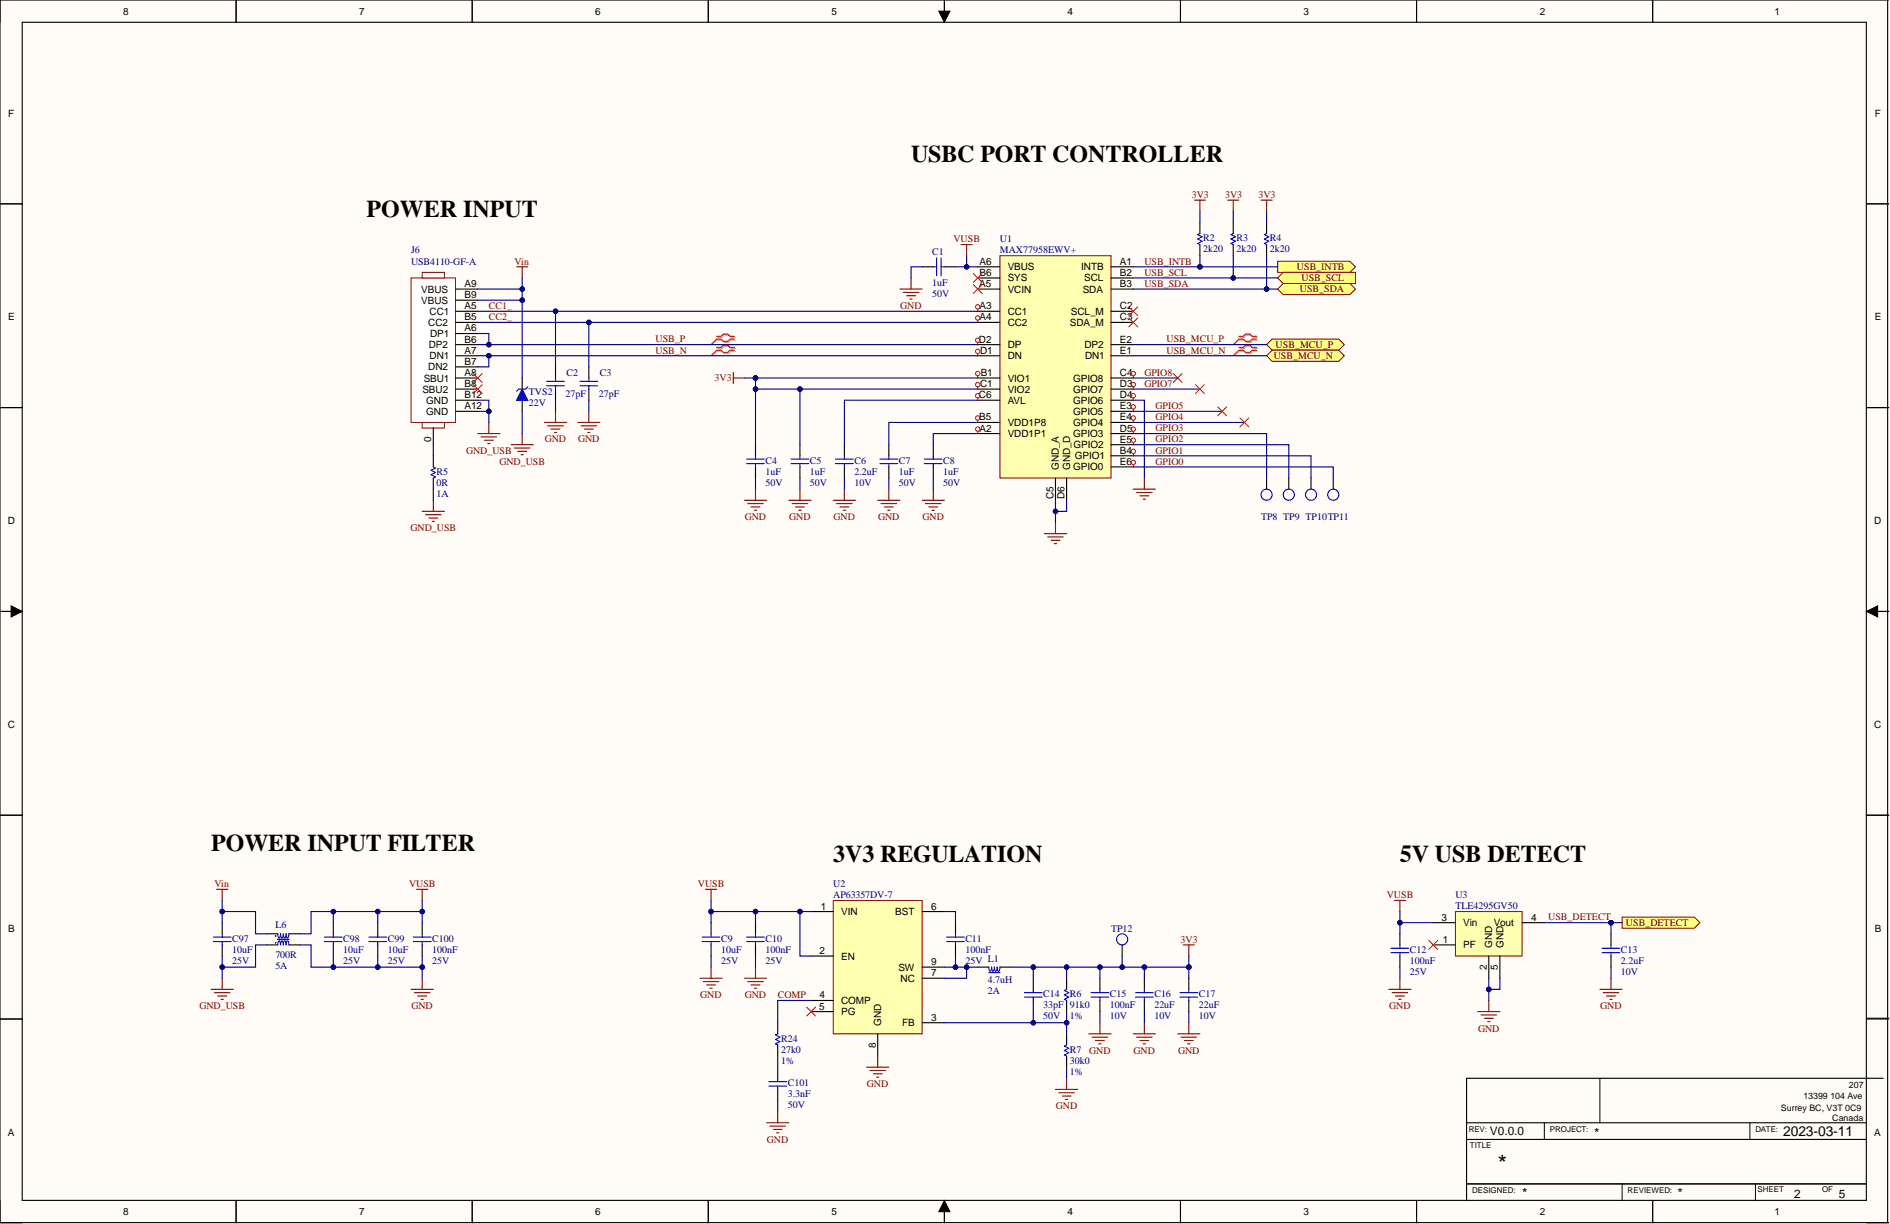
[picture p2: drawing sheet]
<svg xmlns="http://www.w3.org/2000/svg" width="431mm" height="279mm" viewBox="0 0 431 279" stroke-linecap="round" stroke-linejoin="round" font-family="sans-serif">
<defs><g id="words">
<g font-size="5.5">
<text x="208" y="36.9">USBC PORT CONTROLLER</text>
<text x="83.7" y="49.6">POWER INPUT</text>
<text x="48.2" y="194.2">POWER INPUT FILTER</text>
<text x="190.2" y="196.7">3V3 REGULATION</text>
<text x="319.6" y="196.7">5V USB DETECT</text>
<text x="341.9" y="267.6">*</text>
</g>
<g font-size="3.2">
<text x="364" y="259.7">*</text>
<text x="407.1" y="259.4">2023-03-11</text>
<text x="347.5" y="273.4">*</text>
<text x="383" y="273.4">*</text>
</g>
<g font-size="2.7">
<text x="340.1" y="259">V0.0.0</text>
<text x="409.6" y="273.5">2</text>
<text x="419.7" y="273.5">5</text>
</g>
<g font-size="2.3">
<text x="28.1" y="3.4">8</text>
<text x="82" y="3.4">7</text>
<text x="135.9" y="3.4">6</text>
<text x="189.8" y="3.4">5</text>
<text x="243.7" y="3.4">4</text>
<text x="297.6" y="3.4">3</text>
<text x="351.5" y="3.4">2</text>
<text x="405.1" y="3.4">1</text>
<text x="1.9" y="26.6">F</text>
<text x="428" y="26.6">F</text>
<text x="106" y="65.5">A9</text>
<text x="223.5" y="65.5">A5</text>
<text x="223.6" y="60.4">A6</text>
<text x="223.6" y="63">B6</text>
<text x="230" y="61.7">VBUS</text>
<text x="230" y="64.2">SYS</text>
<text x="246.8" y="61.7">INTB</text>
<text x="247.5" y="64.2">SCL</text>
<text x="255.7" y="65.5">B3</text>
<text x="255.7" y="63">B2</text>
<text x="255.7" y="60.4">A1</text>
<text x="96.2" y="66.8">VBUS</text>
<text x="96.2" y="69.3">VBUS</text>
<text x="98.1" y="71.9">CC1</text>
<text x="106" y="70.6">A5</text>
<text x="106" y="68.1">B9</text>
<text x="223.6" y="70.6">A3</text>
<text x="230" y="71.9">CC1</text>
<text x="230" y="66.8">VCIN</text>
<text x="244.5" y="71.9">SCL_M</text>
<text x="247.2" y="66.8">SDA</text>
<text x="255.7" y="70.6">C2</text>
<text x="1.9" y="73.1">E</text>
<text x="97.8" y="74.4">CC2</text>
<text x="98.2" y="76.9">DP1</text>
<text x="106" y="73.1">B5</text>
<text x="106" y="75.7">A6</text>
<text x="223.6" y="73.1">A4</text>
<text x="230" y="74.4">CC2</text>
<text x="244.2" y="74.4">SDA_M</text>
<text x="255.7" y="73.1">C3</text>
<text x="428" y="73.1">E</text>
<text x="97.9" y="79.5">DP2</text>
<text x="98.1" y="82">DN1</text>
<text x="106" y="83.3">B7</text>
<text x="106" y="80.7">A7</text>
<text x="106" y="78.2">B6</text>
<text x="223.4" y="78.2">D2</text>
<text x="223.7" y="80.7">D1</text>
<text x="230" y="82">DN</text>
<text x="230" y="79.5">DP</text>
<text x="247.5" y="79.5">DP2</text>
<text x="247.7" y="82">DN1</text>
<text x="255.7" y="80.7">E1</text>
<text x="255.7" y="78.2">E2</text>
<text x="96.4" y="89.6">SBU2</text>
<text x="96.7" y="87.1">SBU1</text>
<text x="97.8" y="84.5">DN2</text>
<text x="106" y="85.8">A8</text>
<text x="106" y="88.4">B8</text>
<text x="223.7" y="88.4">C1</text>
<text x="223.9" y="85.8">B1</text>
<text x="230" y="87.1">VIO1</text>
<text x="230" y="89.6">VIO2</text>
<text x="245" y="89.6">GPIO7</text>
<text x="245" y="87.1">GPIO8</text>
<text x="255.7" y="88.4">D3</text>
<text x="255.7" y="85.8">C4</text>
<text x="97.3" y="94.7">GND</text>
<text x="97.3" y="92.2">GND</text>
<text x="106" y="93.4">A12</text>
<text x="106" y="90.9">B12</text>
<text x="223.4" y="90.9">C6</text>
<text x="223.5" y="96">B5</text>
<text x="230" y="92.2">AVL</text>
<text x="245" y="94.7">GPIO5</text>
<text x="245" y="92.2">GPIO6</text>
<text x="255.7" y="96">E4</text>
<text x="255.7" y="93.4">E3</text>
<text x="255.7" y="90.9">D4</text>
<text x="98.4" y="100.9" transform="rotate(-90 98.4 100.9)">0</text>
<text x="223.6" y="98.5">A2</text>
<text x="230" y="97.2">VDD1P8</text>
<text x="230" y="99.8">VDD1P1</text>
<text x="245" y="99.8">GPIO3</text>
<text x="245" y="97.2">GPIO4</text>
<text x="255.7" y="101">E5</text>
<text x="255.7" y="98.5">D5</text>
<text x="241.7" y="107.3" transform="rotate(-90 241.7 107.3)">GND_A</text>
<text x="244.3" y="107.3" transform="rotate(-90 244.3 107.3)">GND_D</text>
<text x="245" y="107.4">GPIO0</text>
<text x="245" y="102.3">GPIO2</text>
<text x="245.3" y="104.8">GPIO1</text>
<text x="255.7" y="106.1">E6</text>
<text x="255.7" y="103.6">B4</text>
<text x="240.5" y="114" transform="rotate(-90 240.5 114)">C5</text>
<text x="243" y="113.9" transform="rotate(-90 243 113.9)">D6</text>
<text x="1.8" y="119.7">D</text>
<text x="427.9" y="119.7">D</text>
<text x="1.8" y="166.2">C</text>
<text x="427.9" y="166.2">C</text>
<text x="187.3" y="207.6">1</text>
<text x="192" y="208.9">VIN</text>
<text x="204.4" y="208.9">BST</text>
<text x="212.5" y="207.6">6</text>
<text x="1.9" y="212.7">B</text>
<text x="329.1" y="210.2">3</text>
<text x="329.4" y="215.2">1</text>
<text x="334" y="211.4">Vin</text>
<text x="341" y="211.4">Vout</text>
<text x="349.5" y="210.2">4</text>
<text x="428" y="212.7">B</text>
<text x="187" y="217.8">2</text>
<text x="192" y="219">EN</text>
<text x="205.1" y="221.6">SW</text>
<text x="212.5" y="220.3">9</text>
<text x="334" y="216.5">PF</text>
<text x="339.4" y="221.4" transform="rotate(-90 339.4 221.4)">2</text>
<text x="340.7" y="216.5" transform="rotate(-90 340.7 216.5)">GND</text>
<text x="341.9" y="221.4" transform="rotate(-90 341.9 221.4)">5</text>
<text x="343.2" y="216.5" transform="rotate(-90 343.2 216.5)">GND</text>
<text x="187" y="227.9">4</text>
<text x="205.6" y="224.1">NC</text>
<text x="212.5" y="222.8">7</text>
<text x="187" y="230.5">5</text>
<text x="192" y="229.2">COMP</text>
<text x="192" y="231.7">PG</text>
<text x="212.5" y="233">3</text>
<text x="199.9" y="239.2" transform="rotate(-90 199.9 239.2)">8</text>
<text x="201.2" y="234.2" transform="rotate(-90 201.2 234.2)">GND</text>
<text x="205.9" y="234.3">FB</text>
<text x="1.8" y="259.2">A</text>
<text x="427.9" y="259.2">A</text>
<text x="28.1" y="277.4">8</text>
<text x="82" y="277.4">7</text>
<text x="135.9" y="277.4">6</text>
<text x="189.8" y="277.4">5</text>
<text x="243.7" y="277.4">4</text>
<text x="297.6" y="277.4">3</text>
<text x="351.5" y="277.4">2</text>
<text x="405.1" y="277.4">1</text>
</g>
<g font-size="2.3" fill="#800000">
<text x="272.1" y="45.2">3V3</text>
<text x="279.7" y="45.2">3V3</text>
<text x="287.3" y="45.2">3V3</text>
<text x="217.7" y="55.3">VUSB</text>
<text x="117.5" y="60.4">Vin</text>
<text x="261.2" y="60.4">USB_INTB</text>
<text x="261.2" y="62.9">USB_SCL</text>
<text x="261.2" y="65.5">USB_SDA</text>
<text x="296.1" y="61.7">USB_INTB</text>
<text x="297.1" y="64.2">USB_SCL</text>
<text x="111.6" y="70.6">CC1_</text>
<text x="205.5" y="70.6">GND</text>
<text x="296.7" y="66.7">USB_SDA</text>
<text x="111.6" y="73.1">CC2_</text>
<text x="149.6" y="78.2">USB_P</text>
<text x="149.6" y="80.7">USB_N</text>
<text x="266.3" y="78.2">USB_MCU_P</text>
<text x="266.3" y="80.7">USB_MCU_N</text>
<text x="290.8" y="82">USB_MCU_N</text>
<text x="291.2" y="79.4">USB_MCU_P</text>
<text x="163.1" y="87">3V3</text>
<text x="261.2" y="88.3">GPIO7</text>
<text x="261.2" y="85.8">GPIO8</text>
<text x="263.8" y="95.9">GPIO4</text>
<text x="263.8" y="93.4">GPIO5</text>
<text x="124.4" y="101">GND</text>
<text x="132" y="101">GND</text>
<text x="263.8" y="98.5">GPIO3</text>
<text x="263.8" y="101">GPIO2</text>
<text x="106.4" y="103.5">GND_USB</text>
<text x="114" y="106.1">GND_USB</text>
<text x="263.8" y="103.5">GPIO1</text>
<text x="263.8" y="106.1">GPIO0</text>
<text x="170" y="118.8">GND</text>
<text x="180.2" y="118.8">GND</text>
<text x="190.3" y="118.8">GND</text>
<text x="200.4" y="118.8">GND</text>
<text x="210.6" y="118.8">GND</text>
<text x="93.7" y="121.3">GND_USB</text>
<text x="49" y="202.5">Vin</text>
<text x="93.4" y="202.5">VUSB</text>
<text x="159.3" y="202.5">VUSB</text>
<text x="316.6" y="205">VUSB</text>
<text x="269.5" y="215.2">3V3</text>
<text x="353.4" y="210.1">USB_DETECT</text>
<text x="371.2" y="211.4">USB_DETECT</text>
<text x="159.9" y="227.9">GND</text>
<text x="170" y="227.9">GND</text>
<text x="177.5" y="227.9">COMP</text>
<text x="45.5" y="230.4">GND_USB</text>
<text x="93.9" y="230.4">GND</text>
<text x="317.1" y="230.4">GND</text>
<text x="365.3" y="230.4">GND</text>
<text x="337.4" y="235.5">GND</text>
<text x="248.6" y="240.6">GND</text>
<text x="258.8" y="240.6">GND</text>
<text x="268.9" y="240.6">GND</text>
<text x="197.9" y="248.2">GND</text>
<text x="241" y="253.2">GND</text>
<text x="175.1" y="260.9">GND</text>
</g>
<g font-size="2.3" fill="#000080">
<text x="93.8" y="57.9">J6</text>
<text x="212.8" y="58.1">C1</text>
<text x="228.3" y="55.3">U1</text>
<text x="228.3" y="57.9">MAX77958EWV+</text>
<text x="274.7" y="55.1">R2</text>
<text x="274.7" y="57.6">2k20</text>
<text x="282.3" y="55.1">R3</text>
<text x="282.3" y="57.6">2k20</text>
<text x="289.9" y="55.1">R4</text>
<text x="289.9" y="57.6">2k20</text>
<text x="93.8" y="60.4">USB4110-GF-A</text>
<text x="212.8" y="65.2">1uF</text>
<text x="212.8" y="67.8">50V</text>
<text x="129.3" y="85.8">C2</text>
<text x="137" y="85.8">C3</text>
<text x="120.7" y="90.1">TVS2</text>
<text x="120.7" y="92.6">22V</text>
<text x="129.1" y="90.6">27pF</text>
<text x="136.7" y="90.6">27pF</text>
<text x="174.7" y="105.8">C4</text>
<text x="184.9" y="105.8">C5</text>
<text x="195" y="105.8">C6</text>
<text x="205.2" y="105.8">C7</text>
<text x="215.3" y="105.8">C8</text>
<text x="99.7" y="113.4">1A</text>
<text x="99.7" y="108.4">R5</text>
<text x="99.7" y="110.9">0R</text>
<text x="174.7" y="110.9">50V</text>
<text x="174.7" y="108.4">1uF</text>
<text x="184.9" y="110.9">50V</text>
<text x="184.9" y="108.4">1uF</text>
<text x="195" y="110.9">10V</text>
<text x="195" y="108.4">2.2uF</text>
<text x="205.2" y="110.9">50V</text>
<text x="205.2" y="108.4">1uF</text>
<text x="215.3" y="110.9">50V</text>
<text x="215.3" y="108.4">1uF</text>
<text x="287.9" y="118.8">TP8 TP9 TP10TP11</text>
<text x="190.2" y="202.5">U2</text>
<text x="190.2" y="205">AP63357DV-7</text>
<text x="332.2" y="205">U3</text>
<text x="332.2" y="207.6">TLE4295GV50</text>
<text x="53" y="214.9">C97</text>
<text x="62.9" y="211.9">L6</text>
<text x="78.4" y="214.9">C98</text>
<text x="88.5" y="214.9">C99</text>
<text x="98.7" y="214.9">C100</text>
<text x="164.6" y="214.9">C9</text>
<text x="174.7" y="214.9">C10</text>
<text x="220.4" y="214.9">C11</text>
<text x="253.6" y="212.6">TP12</text>
<text x="53" y="220">25V</text>
<text x="53" y="217.5">10uF</text>
<text x="62.9" y="221.2">5A</text>
<text x="62.9" y="218.7">700R</text>
<text x="78.4" y="220">25V</text>
<text x="78.4" y="217.5">10uF</text>
<text x="88.5" y="220">25V</text>
<text x="88.5" y="217.5">10uF</text>
<text x="98.7" y="220">25V</text>
<text x="98.7" y="217.5">100nF</text>
<text x="164.6" y="220">25V</text>
<text x="164.6" y="217.5">10uF</text>
<text x="174.7" y="220">25V</text>
<text x="174.7" y="217.5">100nF</text>
<text x="220.4" y="220">25V L1</text>
<text x="220.4" y="217.5">100nF</text>
<text x="321.9" y="217.5">C12</text>
<text x="321.9" y="220">100nF</text>
<text x="370" y="217.5">C13</text>
<text x="370" y="220">2.2uF</text>
<text x="225.5" y="226.9">2A</text>
<text x="225.5" y="224.3">4.7uH</text>
<text x="238.2" y="227.6">C14</text>
<text x="244.2" y="227.6">R6</text>
<text x="253.4" y="227.6">C15</text>
<text x="263.5" y="227.6">C16</text>
<text x="273.7" y="227.6">C17</text>
<text x="321.9" y="222.5">25V</text>
<text x="370" y="222.5">10V</text>
<text x="238.2" y="232.7">50V</text>
<text x="238.2" y="230.2">33pF</text>
<text x="244.2" y="232.7">1%</text>
<text x="244.2" y="230.2">91k0</text>
<text x="253.4" y="232.7">10V</text>
<text x="253.4" y="230.2">100nF</text>
<text x="263.5" y="232.7">10V</text>
<text x="263.5" y="230.2">22uF</text>
<text x="273.7" y="232.7">10V</text>
<text x="273.7" y="230.2">22uF</text>
<text x="178.3" y="237.8">R24</text>
<text x="178.3" y="242.8">1%</text>
<text x="178.3" y="240.3">27k0</text>
<text x="244.2" y="245.4">1%</text>
<text x="244.2" y="240.3">R7</text>
<text x="244.2" y="242.8">30k0</text>
<text x="179.8" y="247.9">C101</text>
<text x="179.8" y="250.5">3.3nF</text>
<text x="179.8" y="253">50V</text>
</g>
<g font-size="2">
<text x="411.7" y="250.9">13399 104 Ave</text>
<text x="422" y="248.3">207</text>
<text x="406.6" y="253.6">Surrey BC, V3T 0C9</text>
<text x="418.3" y="255.9">Canada</text>
</g>
<g font-size="1.8">
<text x="335.3" y="258.4">REV:</text>
<text x="335.5" y="262">TITLE</text>
<text x="353.8" y="258.4">PROJECT:</text>
<text x="400.7" y="258.4">DATE:</text>
<text x="336.1" y="272.4">DESIGNED:</text>
<text x="371.6" y="272.4">REVIEWED:</text>
<text x="401.2" y="272.1">SHEET</text>
<text x="415.9" y="272.1">OF</text>
</g>
</g></defs>
<g fill="#fffcf8">
<path d="M0 0h431.2v279.1h-431.2z" fill-rule="evenodd"/>
<path d="M5.1 5.1h421v269h-421z" fill-rule="evenodd"/>
</g>
<g fill="none" stroke="#000" stroke-width=".23">
<path d="M0 0v5.1M53.9 0v5.1M107.8 0v5.1M161.7 0v5.1M214.3 2.5h2.5l-1.2 2.6zM215.6 0v5.1M269.5 0v5.1M323.4 0v5.1M377.3 0v5.1M0 46.5h5.1M426.1 46.5h5.1M0 93h5.1"/>
<path d="M426.1 93h5.1M0 139.6h5.1M2.5 138.3l2.6 1.3-2.6 1.2zM426.1 139.6l2.5-1.3v2.5zM426.1 139.6h5.1M0 186.1h5.1M426.1 186.1h5.1M0 232.6h5.1M426.1 232.6h5.1M352.5 256.3v3.8M365.2 246.1v10.2M399.5 256.3v3.8"/>
<path d="M0 274.1v5h5.1M53.9 274.1v5M107.8 274.1v5M161.7 274.1v5M215.6 274.1l1.2 2.5h-2.5zM215.6 274.1v5M269.5 274.1v5M323.4 274.1v5M334.8 270.2h91.3M370.3 270.2v3.9M377.3 274.1v5M400.7 270.2v3.9"/>
<path d="M426.1 279.1h5.1"/>
</g>
<g fill="none" stroke="#000" stroke-width=".25">
<path d="M5.1 5.1h420.9v268.9h-420.9zM53.9 0v5.1M107.8 0v5.1M161.7 0v5.1M215.6 0v5.1M269.5 0v5.1M323.4 0v5.1M377.3 0v5.1M430.9 0v279.1M431.1 0h-431.1v279.1h431.1M0 46.5h5.1M426.1 46.5h5.1"/>
<path d="M0 93h5.1M426.1 93h5.1M0 139.6h5.1M426.1 139.6h5.1M0 186.1h5.1M426.1 186.1h5.1M0 232.6h5.1M426.1 232.4h5.1M334.8 256.3h91.3M429.9 246.1h-95.1v28M53.9 274.1v5M107.8 274.1v5"/>
<path d="M161.7 274.1v5M215.6 274.1v5M269.5 274.1v5M323.4 274.1v5M334.8 260.1h91.3M334.8 270.2h91.3M377.3 274.1v5"/>
</g>
<path d="M214.3 2.5h2.5l-1.2 2.6zM2.5 138.3l2.6 1.3-2.6 1.2zM426.1 139.6l2.5-1.3v2.5zM215.6 274.1l1.2 2.5h-2.5z" fill="#000"/>
<path d="M228.3 58.4h25.3v50.7h-25.3z" fill-rule="evenodd" fill="#ffffb0"/>
<path d="M228.3 58.4h25.3v50.7h-25.3z" fill="none" stroke="#800000" stroke-width=".23"/>
<g fill="none" stroke="#000" stroke-width=".25">
<path d="M223.2 60.9h5.1M223.2 63.4h5.1M223.2 66h5.1M223.2 78.7h5.1M223.2 71.1h5.1M223.2 73.6h5.1M253.6 60.9h5.1M253.6 63.4h5.1M253.6 66h5.1M253.6 78.7h5.1M253.6 71.1h5.1M253.6 73.6h5.1"/>
<path d="M223.2 86.3h5.1M223.2 88.8h5.1M223.2 91.4h5.1M223.2 96.4h5.1M223.2 99h5.1M223.2 81.2h5.1M253.6 86.3h5.1M253.6 88.8h5.1M253.6 91.4h5.1M253.6 96.4h5.1M253.6 99h5.1M253.6 81.2h5.1"/>
<path d="M253.6 93.9h5.1M240.9 109.1v5.1M243.5 109.1v5.1M253.6 106.6h5.1M253.6 104h5.1M253.6 101.5h5.1"/>
</g>
<path d="M93.8 63.4h10.2v33h-10.2z" fill-rule="evenodd" fill="#fff"/>
<path d="M93.8 63.4h10.2v33h-10.2z" fill="none" stroke="#800000" stroke-width=".23"/>
<path d="M96.4 62.2h5.1v1.2h-5.1z" fill-rule="evenodd" fill="#fff"/>
<path d="M96.4 62.2h5.1v1.2h-5.1z" fill="none" stroke="#800000" stroke-width=".23"/>
<path d="M96.4 96.4h5.1v1.3h-5.1z" fill-rule="evenodd" fill="#fff"/>
<path d="M96.4 96.4h5.1v1.3h-5.1z" fill="none" stroke="#800000" stroke-width=".23"/>
<g fill="none" stroke="#000" stroke-width=".25">
<path d="M104 71.1h5.1M104 66h5.1M104 73.6h5.1M104 68.5h5.1M104 76.1h5.1M104 78.7h5.1M210.5 60.9h2.5M215.6 60.9h2.5M98.9 97.7v3.8M104 93.9h5.1M104 91.4h5.1M104 86.3h5.1"/>
<path d="M104 83.7h5.1M104 88.8h5.1M104 81.2h5.1M119.2 86.3v2.5M119.2 91.4v2.5M126.8 83.7v2.6M126.8 88.8v2.6M134.4 83.7v2.6M134.4 88.8v2.6M98.9 104v2.6M98.9 109.1v2.6M172.5 101.5v2.5"/>
<path d="M172.5 106.6v2.5M182.6 101.5v2.5M182.6 106.6v2.5M192.8 101.5v2.5M192.8 106.6v2.5M202.9 101.5v2.5M202.9 106.6v2.5M213 101.5v2.5M213 106.6v2.5M289.1 109.1v2.6M294.2 109.1v2.6M299.3 109.1v2.6"/>
<path d="M304.4 109.1v2.6"/>
</g>
<g fill="none" stroke="#00f" stroke-width=".25">
<path d="M213.8 58.9v4M214.8 58.9v4M213 60.9h.8M214.8 60.9h.8M124.8 87h4M124.8 88.1h4M126.8 86.3v.7M126.8 88.1v.7M132.4 87h4.1M132.4 88.1h4.1M134.4 86.3v.7M134.4 88.1v.7"/>
<path d="M98.9 106.6l.5 .2-1 .5 1 .6-1 .5 1 .5-.5 .2M170.4 105.8h4.1M170.4 104.8h4.1M172.5 104v.8M172.5 105.8v.8M180.6 105.8h4M180.6 104.8h4M182.6 104v.8M182.6 105.8v.8M190.7 105.8h4.1M190.7 104.8h4.1M192.8 104v.8"/>
<path d="M192.8 105.8v.8M200.9 105.8h4M200.9 104.8h4M202.9 104v.8M202.9 105.8v.8M211 105.8h4.1M211 104.8h4.1M213 104v.8M213 105.8v.8"/>
<circle cx="289.1" cy="112.9" r="1.27"/>
<circle cx="294.2" cy="112.9" r="1.27"/>
<circle cx="299.3" cy="112.9" r="1.27"/>
<circle cx="304.4" cy="112.9" r="1.27"/>
</g>
<g fill="none" stroke="#800000" stroke-width=".25">
<path d="M219.4 55.8h2.5M220.7 55.8v2.6M205.4 66h5.1M206.2 66.7h3.5M207 67.5h2M207.7 68.3h.5M208 63.4v2.6M109.1 99h5M109.8 99.7h3.6M111.6 96.4v2.6M124.3 96.4h5M125 97.2h3.6"/>
<path d="M125.8 98h2M126.6 98.7h.5M126.8 93.9v2.5M131.9 96.4h5.1M132.6 97.2h3.6M133.4 98h2M134.2 98.7h.5M134.4 93.9v2.5M167.4 85v2.6M167.4 86.3h2.5M110.6 100.5h2M111.3 101.3h.5"/>
<path d="M169.9 114.2h5.1M170.7 115h3.5M171.5 115.7h2M172.2 116.5h.5M172.5 111.7v2.5M180.1 114.2h5M180.8 115h3.6M181.6 115.7h2M182.4 116.5h.5M182.6 111.7v2.5M190.2 114.2h5.1M191 115h3.5"/>
<path d="M191.7 115.7h2.1M192.5 116.5h.5M192.8 111.7v2.5M200.4 114.2h5M201.1 115h3.6M201.9 115.7h2M202.6 116.5h.6M202.9 111.7v2.5M210.5 114.2h5.1M211.3 115h3.5M212 115.7h2.1M212.8 116.5h.5"/>
<path d="M213 111.7v2.5M240.9 119.3v2.5M258.7 111.7h5.1M259.5 112.4h3.5M260.2 113.2h2M261 113.9h.5M261.2 109.1v2.6M238.4 121.8h5.1M239.2 122.6h3.5M239.9 123.3h2.1M240.7 124.1h.5"/>
</g>
<g fill="none" stroke="#f00" stroke-width=".23">
<path d="M163.6 77.4l-1.3 1.3M163.6 79.9l-1.3 1.3M222.2 62.4l2 2.1M222.2 65l2 2M224.2 62.4l-2 2.1M224.2 65l-2 2M257.7 70l2 2.1M257.7 72.6l2 2M259.7 70l-2 2.1M259.7 72.6l-2 2M108 87.8l2.1 2M108 85.3l2.1 2"/>
<path d="M110.1 87.8l-2.1 2M110.1 85.3l-2.1 2"/>
</g>
<path d="M163.8 77h1.1l.5-.5h1l.5 .5h1M163.8 77.7h1.1l.5 .5h1l.5-.5h1M163.8 79.6h1.1l.5-.5h1l.5 .5h1M163.8 80.2h1.1l.5 .5h1l.5-.5h1" fill="none" stroke="#d0a19e" stroke-width=".25"/>
<path d="M163.8 77.7l-1.5 1M163.8 80.2l-1.5 1" fill="none" stroke="#d0a19e" stroke-width=".23"/>
<path d="M163.6 76.8h1l.5-.5h1l.5 .5h1M163.6 77.4h1l.5 .5h1l.5-.5h1M163.6 79.3h1l.5-.5h1l.5 .5h1M163.6 79.9h1l.5 .5h1l.5-.5h1" fill="none" stroke="#f00" stroke-width=".25"/>
<path d="M119.2 88.8l1.3 2.6h-2.6z" fill="#00f"/>
<path d="M119.2 88.8l1.3 2.6h-2.6zM120.5 88.3l-.5 .5h-1.6l-.5 .5" fill="none" stroke="#00f" stroke-width=".25"/>
<g fill="none" stroke="#f00" stroke-width=".23">
<path d="M223.2 70.6v.5M223.2 73.1v.5M223.2 78.2v.5M282.8 77.4l-1.3 1.3M282.8 79.9l-1.3 1.3M223.2 80.7v.5M223.2 85.8v.5M223.2 88.3v.5M223.2 90.9v.5M223.2 95.9v.5M223.2 98.5v.5M258.7 85.8v.5"/>
<path d="M258.7 88.3v.5M258.7 90.9v.5M258.7 93.4v.5M258.7 95.9v.5M258.7 98.5v.5M267.8 85.3l2.1 2M269.9 85.3l-2.1 2M258.7 101v.5M258.7 103.5v.5M258.7 106.1v.5"/>
<circle cx="223.2" cy="72.6" r=".51"/>
<circle cx="223.2" cy="70" r=".51"/>
<circle cx="223.2" cy="77.7" r=".51"/>
<circle cx="223.2" cy="95.4" r=".51"/>
<circle cx="223.2" cy="90.3" r=".51"/>
<circle cx="223.2" cy="80.2" r=".51"/>
<circle cx="223.2" cy="87.8" r=".51"/>
<circle cx="223.2" cy="98" r=".51"/>
<circle cx="223.2" cy="85.3" r=".51"/>
<circle cx="258.7" cy="92.9" r=".51"/>
<circle cx="258.7" cy="95.4" r=".51"/>
<circle cx="258.7" cy="90.3" r=".51"/>
<circle cx="258.7" cy="87.8" r=".51"/>
<circle cx="258.7" cy="98" r=".51"/>
<circle cx="258.7" cy="85.3" r=".51"/>
<circle cx="258.7" cy="105.6" r=".51"/>
<circle cx="258.7" cy="103" r=".51"/>
<circle cx="258.7" cy="100.5" r=".51"/>
</g>
<path d="M283 77h1.1l.5-.5h1l.5 .5h1M283 77.7h1.1l.5 .5h1l.5-.5h1M283 79.6h1.1l.5-.5h1l.5 .5h1M283 80.2h1.1l.5 .5h1l.5-.5h1" fill="none" stroke="#d0a19e" stroke-width=".25"/>
<path d="M283 77.7l-1.5 1M283 80.2l-1.5 1" fill="none" stroke="#d0a19e" stroke-width=".23"/>
<path d="M282.8 76.8h1l.5-.5h1l.5 .5h1.1M282.8 77.4h1l.5 .5h1l.5-.5h1.1M282.8 79.3h1l.5-.5h1l.5 .5h1.1M282.8 79.9h1l.5 .5h1l.5-.5h1.1" fill="none" stroke="#f00" stroke-width=".25"/>
<path d="M290.4 77.4h15.2l1.3 1.3-1.3 1.2h-15.2l-1.3-1.2z" fill-rule="evenodd" fill="#ffff80"/>
<path d="M290.4 77.4h15.2l1.3 1.3-1.3 1.2h-15.2l-1.3-1.2z" fill="none" stroke="#800000" stroke-width=".23"/>
<path d="M290.4 79.9h15.2l1.3 1.3-1.3 1.3h-15.2l-1.3-1.3z" fill-rule="evenodd" fill="#ffff80"/>
<path d="M290.4 79.9h15.2l1.3 1.3-1.3 1.3h-15.2l-1.3-1.3z" fill="none" stroke="#800000" stroke-width=".23"/>
<path d="M270.1 215.7h2.5M271.4 215.7v2.5" fill="none" stroke="#800000" stroke-width=".25"/>
<path d="M190.2 205.5h20.3v30.5h-20.3z" fill-rule="evenodd" fill="#ffffb0"/>
<path d="M190.2 205.5h20.3v30.5h-20.3z" fill="none" stroke="#800000" stroke-width=".23"/>
<g fill="none" stroke="#000" stroke-width=".25">
<path d="M162.3 210.6v2.6M162.3 215.7v2.5M172.5 210.6v2.6M172.5 215.7v2.5M185.1 208.1h5.1M185.1 218.2h5.1M210.5 208.1h5.1M218.1 210.6v2.6M218.1 215.7v2.5M256.2 215.7v2.5M185.1 228.4h5.1M185.1 230.9h5.1"/>
<path d="M200.4 236v5.1M210.5 233.5h5.1M210.5 223.3h5.1M210.5 220.8h5.1M223.2 220.8h2.5M228.3 220.8h2.5M235.9 223.3v2.5M235.9 228.4v2.5M243.5 223.3v2.5M243.5 228.4v2.5M243.5 236v2.5M251.1 223.3v2.5"/>
<path d="M251.1 228.4v2.5M243.5 241.1v2.5"/>
</g>
<g fill="none" stroke="#800000" stroke-width=".25">
<path d="M159.8 223.3h5.1M160.5 224.1h3.6M161.3 224.8h2M162.1 225.6h.5M162.3 220.8v2.5M169.9 223.3h5.1M170.7 224.1h3.5M171.5 224.8h2M172.2 225.6h.5M172.5 220.8v2.5M248.6 236h5M249.3 236.8h3.6"/>
<path d="M250.1 237.5h2M250.8 238.3h.5M251.1 233.5v2.5M258.7 236h5.1M259.5 236.8h3.5M260.2 237.5h2M261 238.3h.5M261.2 233.5v2.5M268.8 236h5.1M269.6 236.8h3.6M270.4 237.5h2M271.1 238.3h.5"/>
<path d="M271.4 233.5v2.5M175 256.3h5.1M175.8 257.1h3.5M176.5 257.8h2.1M177.3 258.6h.5M177.5 253.8v2.5M197.8 243.6h5.1M198.6 244.4h3.5M199.3 245.1h2.1M200.1 245.9h.5M200.4 241.1v2.5M240.9 248.7h5.1"/>
<path d="M241.7 249.4h3.6M242.5 250.2h2M243.2 251h.5M243.5 246.1v2.6"/>
</g>
<g fill="none" stroke="#00f" stroke-width=".25">
<path d="M160.3 214.9h4M160.3 213.9h4M162.3 213.2v.7M162.3 214.9v.8M170.4 214.9h4.1M170.4 213.9h4.1M172.5 213.2v.7M172.5 214.9v.8M216.1 214.9h4M216.1 213.9h4M218.1 213.2v.7M218.1 214.9v.8"/>
<path d="M225.7 220.8l.1 .6 .2 .3 .3-.3 .1-.6 .1 .6 .2 .3 .2-.3 .1-.6 .2 .8h.2l.2-.8 .1 .6 .2 .3 .3-.3 .1-.6M225.7 222h2.6M233.8 227.6h4.1M233.8 226.6h4.1M235.9 225.8v.8M235.9 227.6v.8M243.5 238.5l-.5 .3 1 .5-1 .5 1 .5-1 .5 .5 .3M243.5 225.8l-.5 .3 1 .5-1 .5 1 .5-1 .5 .5 .3M249.1 227.6h4M249.1 226.6h4M251.1 225.8v.8M251.1 227.6v.8"/>
<circle cx="256.2" cy="214.4" r="1.27"/>
</g>
<path d="M184.1 229.9l2.1 2M186.2 229.9l-2.1 2" fill="none" stroke="#f00" stroke-width=".23"/>
<path d="M291.7 59.6h16.5l1.2 1.3-1.2 1.3h-16.5z" fill-rule="evenodd" fill="#ffff80"/>
<path d="M291.7 59.6h16.5l1.2 1.3-1.2 1.3h-16.5z" fill="none" stroke="#800000" stroke-width=".23"/>
<path d="M292.9 62.2h16.5v2.5h-16.5l-1.2-1.3z" fill-rule="evenodd" fill="#ffff80"/>
<path d="M292.9 62.2h16.5v2.5h-16.5l-1.2-1.3z" fill="none" stroke="#800000" stroke-width=".23"/>
<path d="M292.9 64.7h15.3l1.2 1.3-1.2 1.3h-15.3l-1.2-1.3z" fill-rule="evenodd" fill="#ffff80"/>
<path d="M292.9 64.7h15.3l1.2 1.3-1.2 1.3h-15.3l-1.2-1.3z" fill="none" stroke="#800000" stroke-width=".23"/>
<path d="M272.6 45.7h2.6M273.9 45.7v2.5M280.3 45.7h2.5M281.5 45.7v2.5M287.9 45.7h2.5M289.1 45.7v2.5M161.1 203h2.5M162.3 203v2.5" fill="none" stroke="#800000" stroke-width=".25"/>
<path d="M273.9 50.8v2.5M273.9 55.8v2.6M281.5 50.8v2.5M281.5 55.8v2.6M289.1 50.8v2.5M289.1 55.8v2.6M261.2 223.3v2.5M261.2 228.4v2.5M271.4 223.3v2.5M271.4 228.4v2.5" fill="none" stroke="#000" stroke-width=".25"/>
<path d="M273.9 53.3l-.5 .3 1 .5-1 .5 1 .5-1 .5 .5 .2M281.5 53.3l-.5 .3 1 .5-1 .5 1 .5-1 .5 .5 .2M289.1 53.3l-.5 .3 1 .5-1 .5 1 .5-1 .5 .5 .2M259.2 226.6h4.1M259.2 227.6h4.1M261.2 225.8v.8M261.2 227.6v.8M269.4 226.6h4M269.4 227.6h4M271.4 225.8v.8M271.4 227.6v.8" fill="none" stroke="#00f" stroke-width=".25"/>
<path d="M332.2 208.1h15.3v10.1h-15.3z" fill-rule="evenodd" fill="#ffffb0"/>
<path d="M332.2 208.1h15.3v10.1h-15.3z" fill="none" stroke="#800000" stroke-width=".23"/>
<path d="M319.6 213.2v2.5M319.6 218.2v2.6M327.2 215.7h5M327.2 210.6h5M339.9 218.2v5.1M342.4 218.2v5.1M347.5 210.6h5M367.8 213.2v2.5M367.8 218.2v2.6" fill="none" stroke="#000" stroke-width=".25"/>
<g fill="none" stroke="#800000" stroke-width=".25">
<path d="M318.3 205.5h2.5M319.6 205.5v2.6M317 225.8h5.1M317.8 226.6h3.5M318.6 227.4h2M319.3 228.1h.5M319.6 223.3v2.5M337.3 230.9h5.1M338.1 231.7h3.5M338.8 232.4h2.1M339.6 233.2h.5M339.9 228.4v2.5"/>
<path d="M365.2 225.8h5.1M366 226.6h3.5M366.7 227.4h2.1M367.5 228.1h.5M367.8 223.3v2.5"/>
</g>
<path d="M326.2 214.7l2 2M328.2 214.7l-2 2" fill="none" stroke="#f00" stroke-width=".23"/>
<path d="M317.5 217.5h4.1M317.5 216.5h4.1M319.6 215.7v.8M319.6 217.5v.7M365.7 217.5h4.1M365.7 216.5h4.1M367.8 215.7v.8M367.8 217.5v.7" fill="none" stroke="#00f" stroke-width=".25"/>
<circle cx="367.8" cy="210.6" r=".51" fill="#000080"/>
<circle cx="367.8" cy="210.6" r=".51" fill="none" stroke="#000080" stroke-width=".23"/>
<path d="M370.3 209.3h16.5l1.2 1.3-1.2 1.3h-16.5z" fill-rule="evenodd" fill="#ffff80"/>
<path d="M370.3 209.3h16.5l1.2 1.3-1.2 1.3h-16.5z" fill="none" stroke="#800000" stroke-width=".23"/>
<g fill="none" stroke="#000" stroke-width=".25">
<path d="M50.7 210.6v2.6M50.7 215.7v2.5M60.9 213.2h2.5M60.9 215.7h2.5M65.9 213.2h2.6M65.9 215.7h2.6M76.1 210.6v2.6M76.1 215.7v2.5M86.2 210.6v2.6M86.2 215.7v2.5M96.4 210.6v2.6M96.4 215.7v2.5"/>
<path d="M177.5 233.5v2.5M177.5 238.5v2.6M177.5 243.6v2.5M177.5 248.7v2.5"/>
</g>
<g fill="none" stroke="#00f" stroke-width=".25">
<path d="M48.7 213.9h4.1M48.7 214.9h4.1M50.7 213.2v.7M50.7 214.9v.8M62.9 213.7h.1M62.9 215.2h.1M63.4 213.2l.1 .6 .2 .3 .2-.3 .1-.6 .1 .6 .3 .3 .2-.3 .1-.6 .2 .8h.2l.2-.8 .1 .6 .2 .3 .3-.3v-.6M63.4 215.7l.1-.7 .2-.2 .2 .2 .1 .7 .1-.7 .3-.2 .2 .2 .1 .7 .2-.9h.2l.2 .9 .1-.7 .2-.2 .3 .2v.7M63.4 214.4h2.5M74.1 213.9h4M74.1 214.9h4M76.1 213.2v.7"/>
<path d="M76.1 214.9v.8M84.2 213.9h4.1M84.2 214.9h4.1M86.2 213.2v.7M86.2 214.9v.8M94.3 213.9h4.1M94.3 214.9h4.1M96.4 213.2v.7M96.4 214.9v.8M177.5 236l-.5 .2 1 .6-1 .5 1 .5-1 .5 .5 .2M175.5 246.9h4.1M175.5 247.9h4.1"/>
<path d="M177.5 246.1v.8M177.5 247.9v.8"/>
</g>
<g fill="none" stroke="#800000" stroke-width=".25">
<path d="M117.9 60.9h2.6M119.2 60.9v2.5M119.2 99v2.5M96.4 116.7h5.1M97.1 117.5h3.6M97.9 118.3h2M98.7 119h.5M98.9 114.2v2.5M116.7 101.5h5M117.4 102.3h3.6M118.2 103h2M119 103.8h.5"/>
<path d="M49.5 203h2.5M50.7 203v2.5M95.1 203h2.5M96.4 203v2.5M48.2 225.8h5.1M48.9 226.6h3.6M49.7 227.4h2M50.5 228.1h.5M50.7 223.3v2.5M93.8 225.8h5.1M94.6 226.6h3.6M95.4 227.4h2"/>
<path d="M96.1 228.1h.5M96.4 223.3v2.5"/>
</g>
<path d="M109.1 91.4h2.5v5M98.9 101.5v2.5M98.9 111.7v2.5" fill="none" stroke="#000080" stroke-width=".25"/>
<circle cx="111.6" cy="93.9" r=".51" fill="#000080"/>
<circle cx="111.6" cy="93.9" r=".51" fill="none" stroke="#000080" stroke-width=".23"/>
<path d="M109.1 93.9h2.5" fill="none" stroke="#000080" stroke-width=".25"/>
<circle cx="111.6" cy="93.9" r=".51" fill="#000080"/>
<circle cx="111.6" cy="93.9" r=".51" fill="none" stroke="#000080" stroke-width=".23"/>
<path d="M111.6 81.2v2.5h-2.5" fill="none" stroke="#000080" stroke-width=".25"/>
<circle cx="111.6" cy="81.2" r=".51" fill="#000080"/>
<circle cx="111.6" cy="81.2" r=".51" fill="none" stroke="#000080" stroke-width=".23"/>
<path d="M109.1 76.1h2.5v2.6" fill="none" stroke="#000080" stroke-width=".25"/>
<circle cx="111.6" cy="78.7" r=".51" fill="#000080"/>
<circle cx="111.6" cy="78.7" r=".51" fill="none" stroke="#000080" stroke-width=".23"/>
<path d="M243.5 114.2v2.5h-2.6" fill="none" stroke="#000080" stroke-width=".25"/>
<circle cx="240.9" cy="116.7" r=".51" fill="#000080"/>
<circle cx="240.9" cy="116.7" r=".51" fill="none" stroke="#000080" stroke-width=".23"/>
<path d="M220.7 58.4v2.5h2.5M258.7 91.4h2.5v17.7" fill="none" stroke="#000080" stroke-width=".25"/>
<circle cx="220.7" cy="60.9" r=".51" fill="#000080"/>
<circle cx="220.7" cy="60.9" r=".51" fill="none" stroke="#000080" stroke-width=".23"/>
<path d="M126.8 71.1v12.6" fill="none" stroke="#000080" stroke-width=".25"/>
<circle cx="126.8" cy="71.1" r=".51" fill="#000080"/>
<circle cx="126.8" cy="71.1" r=".51" fill="none" stroke="#000080" stroke-width=".23"/>
<path d="M134.4 73.6v10.1" fill="none" stroke="#000080" stroke-width=".25"/>
<circle cx="134.4" cy="73.6" r=".51" fill="#000080"/>
<circle cx="134.4" cy="73.6" r=".51" fill="none" stroke="#000080" stroke-width=".23"/>
<path d="M126.8 91.4v2.5M134.4 91.4v2.5M169.9 86.3h2.6M223.2 99h-10.2v2.5M223.2 96.4h-20.3v5.1M172.5 109.1v2.6M182.6 109.1v2.6M192.8 109.1v2.6M202.9 109.1v2.6M213 109.1v2.6" fill="none" stroke="#000080" stroke-width=".25"/>
<circle cx="172.5" cy="86.3" r=".51" fill="#000080"/>
<circle cx="172.5" cy="86.3" r=".51" fill="none" stroke="#000080" stroke-width=".23"/>
<path d="M172.5 88.8h10.1" fill="none" stroke="#000080" stroke-width=".25"/>
<circle cx="172.5" cy="88.8" r=".51" fill="#000080"/>
<circle cx="172.5" cy="88.8" r=".51" fill="none" stroke="#000080" stroke-width=".23"/>
<circle cx="182.6" cy="88.8" r=".51" fill="#000080"/>
<circle cx="182.6" cy="88.8" r=".51" fill="none" stroke="#000080" stroke-width=".23"/>
<path d="M109.1 81.2h114.1" fill="none" stroke="#000080" stroke-width=".25"/>
<circle cx="111.6" cy="81.2" r=".51" fill="#000080"/>
<circle cx="111.6" cy="81.2" r=".51" fill="none" stroke="#000080" stroke-width=".23"/>
<path d="M109.1 78.7h114.1" fill="none" stroke="#000080" stroke-width=".25"/>
<circle cx="111.6" cy="78.7" r=".51" fill="#000080"/>
<circle cx="111.6" cy="78.7" r=".51" fill="none" stroke="#000080" stroke-width=".23"/>
<path d="M109.1 73.6h114.1" fill="none" stroke="#000080" stroke-width=".25"/>
<circle cx="134.4" cy="73.6" r=".51" fill="#000080"/>
<circle cx="134.4" cy="73.6" r=".51" fill="none" stroke="#000080" stroke-width=".23"/>
<path d="M109.1 71.1h114.1" fill="none" stroke="#000080" stroke-width=".25"/>
<circle cx="126.8" cy="71.1" r=".51" fill="#000080"/>
<circle cx="126.8" cy="71.1" r=".51" fill="none" stroke="#000080" stroke-width=".23"/>
<path d="M240.9 114.2v5.1" fill="none" stroke="#000080" stroke-width=".25"/>
<circle cx="240.9" cy="116.7" r=".51" fill="#000080"/>
<circle cx="240.9" cy="116.7" r=".51" fill="none" stroke="#000080" stroke-width=".23"/>
<path d="M218.1 60.9h2.6" fill="none" stroke="#000080" stroke-width=".25"/>
<circle cx="220.7" cy="60.9" r=".51" fill="#000080"/>
<circle cx="220.7" cy="60.9" r=".51" fill="none" stroke="#000080" stroke-width=".23"/>
<path d="M210.5 60.9h-2.5v2.5M223.2 86.3h-50.7v15.2" fill="none" stroke="#000080" stroke-width=".25"/>
<circle cx="172.5" cy="86.3" r=".51" fill="#000080"/>
<circle cx="172.5" cy="86.3" r=".51" fill="none" stroke="#000080" stroke-width=".23"/>
<circle cx="172.5" cy="88.8" r=".51" fill="#000080"/>
<circle cx="172.5" cy="88.8" r=".51" fill="none" stroke="#000080" stroke-width=".23"/>
<path d="M223.2 88.8h-40.6v12.7" fill="none" stroke="#000080" stroke-width=".25"/>
<circle cx="182.6" cy="88.8" r=".51" fill="#000080"/>
<circle cx="182.6" cy="88.8" r=".51" fill="none" stroke="#000080" stroke-width=".23"/>
<path d="M119.2 68.5v17.8M119.2 93.9v5.1M223.2 91.4h-30.4v10.1M258.7 99h30.4v10.1M258.7 96.4h25.4M258.7 93.9h20.3M258.7 88.8h15.2M258.7 104h40.6v5.1M258.7 101.5h35.5v7.6" fill="none" stroke="#000080" stroke-width=".25"/>
<circle cx="119.2" cy="68.5" r=".51" fill="#000080"/>
<circle cx="119.2" cy="68.5" r=".51" fill="none" stroke="#000080" stroke-width=".23"/>
<path d="M119.2 63.4v5.1h-10.1" fill="none" stroke="#000080" stroke-width=".25"/>
<circle cx="119.2" cy="66" r=".51" fill="#000080"/>
<circle cx="119.2" cy="66" r=".51" fill="none" stroke="#000080" stroke-width=".23"/>
<circle cx="119.2" cy="68.5" r=".51" fill="#000080"/>
<circle cx="119.2" cy="68.5" r=".51" fill="none" stroke="#000080" stroke-width=".23"/>
<path d="M109.1 66h10.1" fill="none" stroke="#000080" stroke-width=".25"/>
<circle cx="119.2" cy="66" r=".51" fill="#000080"/>
<circle cx="119.2" cy="66" r=".51" fill="none" stroke="#000080" stroke-width=".23"/>
<path d="M258.7 78.7h30.4M258.7 86.3h10.1M258.7 81.2h30.4M258.7 106.6h45.7v2.5M218.1 218.2v2.6" fill="none" stroke="#000080" stroke-width=".25"/>
<circle cx="218.1" cy="220.8" r=".51" fill="#000080"/>
<circle cx="218.1" cy="220.8" r=".51" fill="none" stroke="#000080" stroke-width=".23"/>
<path d="M162.3 218.2v2.6M172.5 218.2v2.6M182.6 208.1v10.1h2.5M215.6 208.1h2.5v2.5M251.1 230.9v2.6M261.2 230.9v2.6M271.4 230.9v2.6M243.5 243.6v2.5" fill="none" stroke="#000080" stroke-width=".25"/>
<circle cx="182.6" cy="208.1" r=".51" fill="#000080"/>
<circle cx="182.6" cy="208.1" r=".51" fill="none" stroke="#000080" stroke-width=".23"/>
<path d="M172.5 208.1v2.5" fill="none" stroke="#000080" stroke-width=".25"/>
<circle cx="172.5" cy="208.1" r=".51" fill="#000080"/>
<circle cx="172.5" cy="208.1" r=".51" fill="none" stroke="#000080" stroke-width=".23"/>
<path d="M220.7 220.8v2.5h-5.1" fill="none" stroke="#000080" stroke-width=".25"/>
<circle cx="220.7" cy="220.8" r=".51" fill="#000080"/>
<circle cx="220.7" cy="220.8" r=".51" fill="none" stroke="#000080" stroke-width=".23"/>
<path d="M271.4 218.2v2.6" fill="none" stroke="#000080" stroke-width=".25"/>
<circle cx="271.4" cy="220.8" r=".51" fill="#000080"/>
<circle cx="271.4" cy="220.8" r=".51" fill="none" stroke="#000080" stroke-width=".23"/>
<path d="M162.3 208.1h22.8" fill="none" stroke="#000080" stroke-width=".25"/>
<circle cx="162.3" cy="208.1" r=".51" fill="#000080"/>
<circle cx="162.3" cy="208.1" r=".51" fill="none" stroke="#000080" stroke-width=".23"/>
<circle cx="172.5" cy="208.1" r=".51" fill="#000080"/>
<circle cx="172.5" cy="208.1" r=".51" fill="none" stroke="#000080" stroke-width=".23"/>
<circle cx="182.6" cy="208.1" r=".51" fill="#000080"/>
<circle cx="182.6" cy="208.1" r=".51" fill="none" stroke="#000080" stroke-width=".23"/>
<path d="M162.3 205.5v5.1" fill="none" stroke="#000080" stroke-width=".25"/>
<circle cx="162.3" cy="208.1" r=".51" fill="#000080"/>
<circle cx="162.3" cy="208.1" r=".51" fill="none" stroke="#000080" stroke-width=".23"/>
<path d="M235.9 220.8v2.5" fill="none" stroke="#000080" stroke-width=".25"/>
<circle cx="235.9" cy="220.8" r=".51" fill="#000080"/>
<circle cx="235.9" cy="220.8" r=".51" fill="none" stroke="#000080" stroke-width=".23"/>
<path d="M243.5 220.8v2.5" fill="none" stroke="#000080" stroke-width=".25"/>
<circle cx="243.5" cy="220.8" r=".51" fill="#000080"/>
<circle cx="243.5" cy="220.8" r=".51" fill="none" stroke="#000080" stroke-width=".23"/>
<path d="M251.1 220.8v2.5" fill="none" stroke="#000080" stroke-width=".25"/>
<circle cx="251.1" cy="220.8" r=".51" fill="#000080"/>
<circle cx="251.1" cy="220.8" r=".51" fill="none" stroke="#000080" stroke-width=".23"/>
<path d="M261.2 220.8v2.5" fill="none" stroke="#000080" stroke-width=".25"/>
<circle cx="261.2" cy="220.8" r=".51" fill="#000080"/>
<circle cx="261.2" cy="220.8" r=".51" fill="none" stroke="#000080" stroke-width=".23"/>
<path d="M271.4 220.8v2.5" fill="none" stroke="#000080" stroke-width=".25"/>
<circle cx="271.4" cy="220.8" r=".51" fill="#000080"/>
<circle cx="271.4" cy="220.8" r=".51" fill="none" stroke="#000080" stroke-width=".23"/>
<path d="M256.2 218.2v2.6" fill="none" stroke="#000080" stroke-width=".25"/>
<circle cx="256.2" cy="220.8" r=".51" fill="#000080"/>
<circle cx="256.2" cy="220.8" r=".51" fill="none" stroke="#000080" stroke-width=".23"/>
<path d="M215.6 220.8h7.6" fill="none" stroke="#000080" stroke-width=".25"/>
<circle cx="220.7" cy="220.8" r=".51" fill="#000080"/>
<circle cx="220.7" cy="220.8" r=".51" fill="none" stroke="#000080" stroke-width=".23"/>
<circle cx="218.1" cy="220.8" r=".51" fill="#000080"/>
<circle cx="218.1" cy="220.8" r=".51" fill="none" stroke="#000080" stroke-width=".23"/>
<path d="M230.8 220.8h40.6" fill="none" stroke="#000080" stroke-width=".25"/>
<circle cx="235.9" cy="220.8" r=".51" fill="#000080"/>
<circle cx="235.9" cy="220.8" r=".51" fill="none" stroke="#000080" stroke-width=".23"/>
<circle cx="243.5" cy="220.8" r=".51" fill="#000080"/>
<circle cx="243.5" cy="220.8" r=".51" fill="none" stroke="#000080" stroke-width=".23"/>
<circle cx="251.1" cy="220.8" r=".51" fill="#000080"/>
<circle cx="251.1" cy="220.8" r=".51" fill="none" stroke="#000080" stroke-width=".23"/>
<circle cx="256.2" cy="220.8" r=".51" fill="#000080"/>
<circle cx="256.2" cy="220.8" r=".51" fill="none" stroke="#000080" stroke-width=".23"/>
<circle cx="261.2" cy="220.8" r=".51" fill="#000080"/>
<circle cx="261.2" cy="220.8" r=".51" fill="none" stroke="#000080" stroke-width=".23"/>
<circle cx="271.4" cy="220.8" r=".51" fill="#000080"/>
<circle cx="271.4" cy="220.8" r=".51" fill="none" stroke="#000080" stroke-width=".23"/>
<path d="M258.7 60.9h33" fill="none" stroke="#000080" stroke-width=".25"/>
<circle cx="273.9" cy="60.9" r=".51" fill="#000080"/>
<circle cx="273.9" cy="60.9" r=".51" fill="none" stroke="#000080" stroke-width=".23"/>
<path d="M258.7 63.4h33" fill="none" stroke="#000080" stroke-width=".25"/>
<circle cx="281.5" cy="63.4" r=".51" fill="#000080"/>
<circle cx="281.5" cy="63.4" r=".51" fill="none" stroke="#000080" stroke-width=".23"/>
<path d="M258.7 66h33" fill="none" stroke="#000080" stroke-width=".25"/>
<circle cx="289.1" cy="66" r=".51" fill="#000080"/>
<circle cx="289.1" cy="66" r=".51" fill="none" stroke="#000080" stroke-width=".23"/>
<path d="M273.9 48.2v2.6M273.9 58.4v2.5M281.5 48.2v2.6M289.1 48.2v2.6" fill="none" stroke="#000080" stroke-width=".25"/>
<circle cx="273.9" cy="60.9" r=".51" fill="#000080"/>
<circle cx="273.9" cy="60.9" r=".51" fill="none" stroke="#000080" stroke-width=".23"/>
<path d="M281.5 58.4v5" fill="none" stroke="#000080" stroke-width=".25"/>
<circle cx="281.5" cy="63.4" r=".51" fill="#000080"/>
<circle cx="281.5" cy="63.4" r=".51" fill="none" stroke="#000080" stroke-width=".23"/>
<path d="M289.1 58.4v7.6" fill="none" stroke="#000080" stroke-width=".25"/>
<circle cx="289.1" cy="66" r=".51" fill="#000080"/>
<circle cx="289.1" cy="66" r=".51" fill="none" stroke="#000080" stroke-width=".23"/>
<path d="M319.6 208.1v2.5h7.6" fill="none" stroke="#000080" stroke-width=".25"/>
<circle cx="319.6" cy="210.6" r=".51" fill="#000080"/>
<circle cx="319.6" cy="210.6" r=".51" fill="none" stroke="#000080" stroke-width=".23"/>
<path d="M319.6 210.6v2.6" fill="none" stroke="#000080" stroke-width=".25"/>
<circle cx="319.6" cy="210.6" r=".51" fill="#000080"/>
<circle cx="319.6" cy="210.6" r=".51" fill="none" stroke="#000080" stroke-width=".23"/>
<path d="M342.4 223.3v2.5h-2.5v2.6" fill="none" stroke="#000080" stroke-width=".25"/>
<circle cx="339.9" cy="225.8" r=".51" fill="#000080"/>
<circle cx="339.9" cy="225.8" r=".51" fill="none" stroke="#000080" stroke-width=".23"/>
<path d="M339.9 223.3v2.5" fill="none" stroke="#000080" stroke-width=".25"/>
<circle cx="339.9" cy="225.8" r=".51" fill="#000080"/>
<circle cx="339.9" cy="225.8" r=".51" fill="none" stroke="#000080" stroke-width=".23"/>
<path d="M367.8 210.6v2.6M319.6 220.8v2.5M367.8 220.8v2.5" fill="none" stroke="#000080" stroke-width=".25"/>
<circle cx="367.8" cy="210.6" r=".51" fill="#000080"/>
<circle cx="367.8" cy="210.6" r=".51" fill="none" stroke="#000080" stroke-width=".23"/>
<path d="M352.5 210.6h17.8" fill="none" stroke="#000080" stroke-width=".25"/>
<circle cx="367.8" cy="210.6" r=".51" fill="#000080"/>
<circle cx="367.8" cy="210.6" r=".51" fill="none" stroke="#000080" stroke-width=".23"/>
<path d="M60.9 215.7h-2.6v5.1h-7.6v-2.6M185.1 228.4h-7.6v5.1M177.5 241.1v2.5M177.5 251.2v2.6" fill="none" stroke="#000080" stroke-width=".25"/>
<circle cx="50.7" cy="220.8" r=".51" fill="#000080"/>
<circle cx="50.7" cy="220.8" r=".51" fill="none" stroke="#000080" stroke-width=".23"/>
<path d="M86.2 218.2v2.6" fill="none" stroke="#000080" stroke-width=".25"/>
<circle cx="86.2" cy="220.8" r=".51" fill="#000080"/>
<circle cx="86.2" cy="220.8" r=".51" fill="none" stroke="#000080" stroke-width=".23"/>
<path d="M76.1 218.2v2.6" fill="none" stroke="#000080" stroke-width=".25"/>
<circle cx="76.1" cy="220.8" r=".51" fill="#000080"/>
<circle cx="76.1" cy="220.8" r=".51" fill="none" stroke="#000080" stroke-width=".23"/>
<path d="M86.2 208.1v2.5" fill="none" stroke="#000080" stroke-width=".25"/>
<circle cx="86.2" cy="208.1" r=".51" fill="#000080"/>
<circle cx="86.2" cy="208.1" r=".51" fill="none" stroke="#000080" stroke-width=".23"/>
<path d="M76.1 208.1v2.5" fill="none" stroke="#000080" stroke-width=".25"/>
<circle cx="76.1" cy="208.1" r=".51" fill="#000080"/>
<circle cx="76.1" cy="208.1" r=".51" fill="none" stroke="#000080" stroke-width=".23"/>
<path d="M50.7 210.6v-2.5h7.6v5.1h2.6" fill="none" stroke="#000080" stroke-width=".25"/>
<circle cx="50.7" cy="208.1" r=".51" fill="#000080"/>
<circle cx="50.7" cy="208.1" r=".51" fill="none" stroke="#000080" stroke-width=".23"/>
<path d="M50.7 220.8v2.5" fill="none" stroke="#000080" stroke-width=".25"/>
<circle cx="50.7" cy="220.8" r=".51" fill="#000080"/>
<circle cx="50.7" cy="220.8" r=".51" fill="none" stroke="#000080" stroke-width=".23"/>
<path d="M50.7 205.5v2.6" fill="none" stroke="#000080" stroke-width=".25"/>
<circle cx="50.7" cy="208.1" r=".51" fill="#000080"/>
<circle cx="50.7" cy="208.1" r=".51" fill="none" stroke="#000080" stroke-width=".23"/>
<path d="M96.4 205.5v2.6" fill="none" stroke="#000080" stroke-width=".25"/>
<circle cx="96.4" cy="208.1" r=".51" fill="#000080"/>
<circle cx="96.4" cy="208.1" r=".51" fill="none" stroke="#000080" stroke-width=".23"/>
<path d="M96.4 220.8v2.5" fill="none" stroke="#000080" stroke-width=".25"/>
<circle cx="96.4" cy="220.8" r=".51" fill="#000080"/>
<circle cx="96.4" cy="220.8" r=".51" fill="none" stroke="#000080" stroke-width=".23"/>
<path d="M68.5 215.7h2.5v5.1h25.4v-2.6" fill="none" stroke="#000080" stroke-width=".25"/>
<circle cx="76.1" cy="220.8" r=".51" fill="#000080"/>
<circle cx="76.1" cy="220.8" r=".51" fill="none" stroke="#000080" stroke-width=".23"/>
<circle cx="86.2" cy="220.8" r=".51" fill="#000080"/>
<circle cx="86.2" cy="220.8" r=".51" fill="none" stroke="#000080" stroke-width=".23"/>
<circle cx="96.4" cy="220.8" r=".51" fill="#000080"/>
<circle cx="96.4" cy="220.8" r=".51" fill="none" stroke="#000080" stroke-width=".23"/>
<path d="M96.4 210.6v-2.5h-25.4v5.1h-2.5" fill="none" stroke="#000080" stroke-width=".25"/>
<circle cx="76.1" cy="208.1" r=".51" fill="#000080"/>
<circle cx="76.1" cy="208.1" r=".51" fill="none" stroke="#000080" stroke-width=".23"/>
<circle cx="86.2" cy="208.1" r=".51" fill="#000080"/>
<circle cx="86.2" cy="208.1" r=".51" fill="none" stroke="#000080" stroke-width=".23"/>
<circle cx="96.4" cy="208.1" r=".51" fill="#000080"/>
<circle cx="96.4" cy="208.1" r=".51" fill="none" stroke="#000080" stroke-width=".23"/>
<path d="M215.6 233.5h27.9" fill="none" stroke="#000080" stroke-width=".25"/>
<circle cx="235.9" cy="233.5" r=".51" fill="#000080"/>
<circle cx="235.9" cy="233.5" r=".51" fill="none" stroke="#000080" stroke-width=".23"/>
<circle cx="243.5" cy="233.5" r=".51" fill="#000080"/>
<circle cx="243.5" cy="233.5" r=".51" fill="none" stroke="#000080" stroke-width=".23"/>
<path d="M235.9 230.9v2.6" fill="none" stroke="#000080" stroke-width=".25"/>
<circle cx="235.9" cy="233.5" r=".51" fill="#000080"/>
<circle cx="235.9" cy="233.5" r=".51" fill="none" stroke="#000080" stroke-width=".23"/>
<path d="M243.5 230.9v5.1" fill="none" stroke="#000080" stroke-width=".25"/>
<circle cx="243.5" cy="233.5" r=".51" fill="#000080"/>
<circle cx="243.5" cy="233.5" r=".51" fill="none" stroke="#000080" stroke-width=".23"/>
<path d="M272.9 87.8l2 2M274.9 87.8l-2 2M278 92.9l2 2M280 92.9l-2 2M283 95.4l2.1 2M285.1 95.4l-2.1 2" fill="none" stroke="#f00" stroke-width=".23"/>
<use href="#words"/>
</svg>
